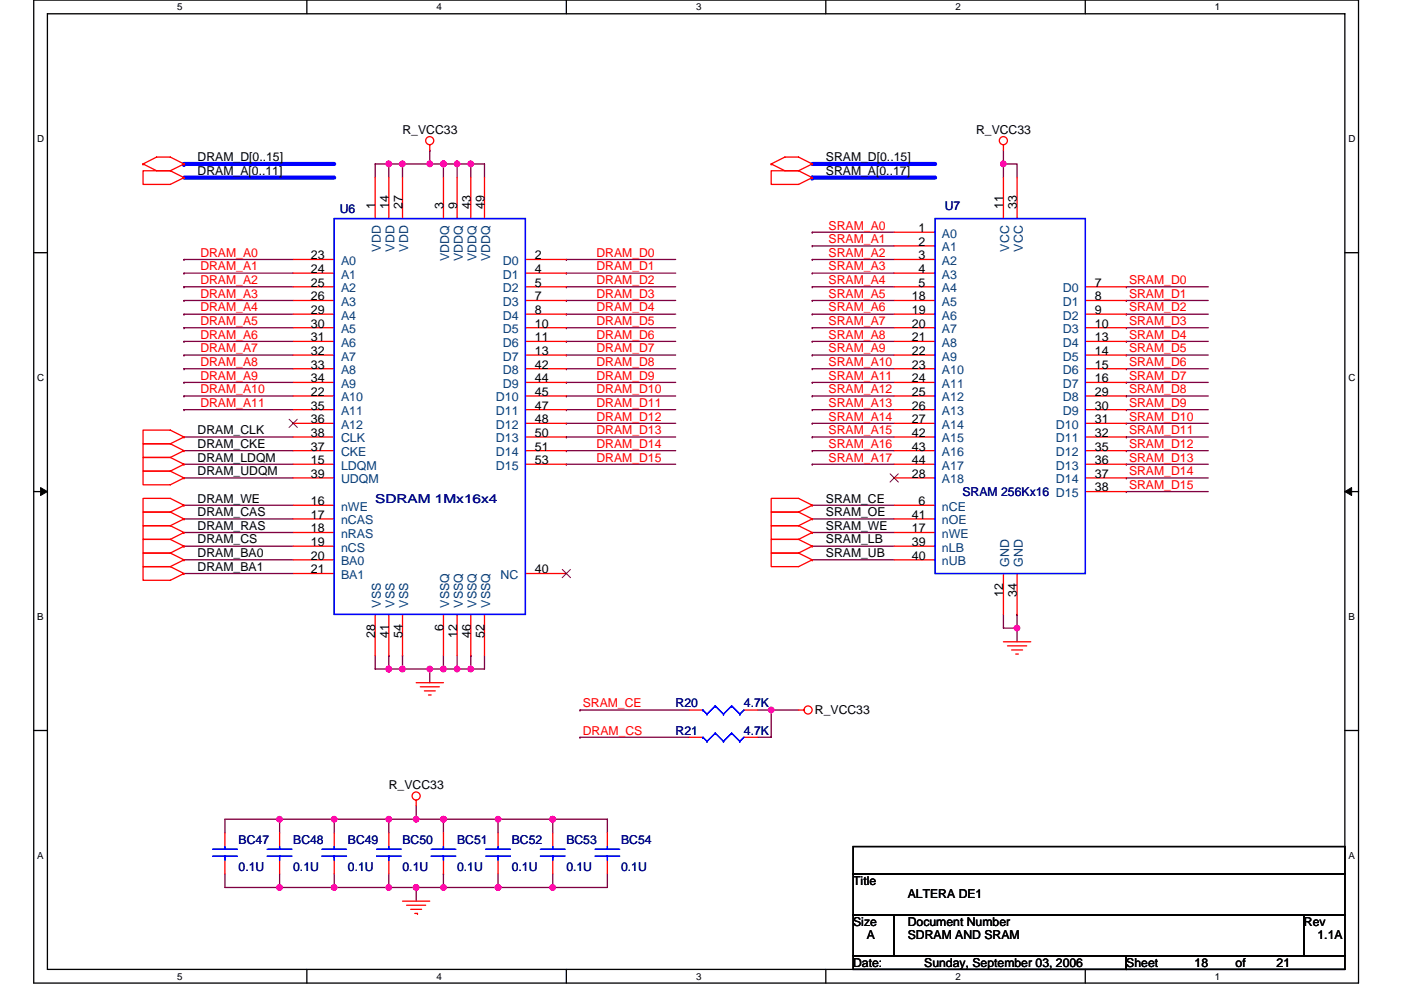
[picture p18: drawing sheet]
<svg xmlns="http://www.w3.org/2000/svg" width="297mm" height="210mm" viewBox="0 0 297 210" stroke-linecap="round" stroke-linejoin="round" font-family="sans-serif">
<defs><g id="words">
<g font-size="2.6">
<text x="85.3" y="28.4">R_VCC33</text>
<text x="206.9" y="28.4">R_VCC33</text>
<text x="41.9" y="34.2">DRAM_D[0..15]</text>
<text x="175.1" y="34.2">SRAM_D[0..15]</text>
<text x="41.9" y="37.1">DRAM_A[0..11]</text>
<text x="175.1" y="37.1">SRAM_A[0..17]</text>
<text x="79.5" y="44.3" transform="rotate(-90 79.5 44.3)">1</text>
<text x="82.4" y="44.3" transform="rotate(-90 82.4 44.3)">14</text>
<text x="85.3" y="44.3" transform="rotate(-90 85.3 44.3)">27</text>
<text x="94" y="44.3" transform="rotate(-90 94 44.3)">3</text>
<text x="96.9" y="44.3" transform="rotate(-90 96.9 44.3)">9</text>
<text x="99.8" y="44.3" transform="rotate(-90 99.8 44.3)">43</text>
<text x="102.7" y="44.3" transform="rotate(-90 102.7 44.3)">49</text>
<text x="212.7" y="44.3" transform="rotate(-90 212.7 44.3)">11</text>
<text x="215.6" y="44.3" transform="rotate(-90 215.6 44.3)">33</text>
<text x="194.8" y="49.2">1</text>
<text x="194.8" y="52.1">2</text>
<text x="65.9" y="55">23</text>
<text x="65.9" y="57.9">24</text>
<text x="113.4" y="55">2</text>
<text x="113.4" y="57.9">4</text>
<text x="194.8" y="55">3</text>
<text x="194.8" y="57.9">4</text>
<text x="65.9" y="60.8">25</text>
<text x="65.9" y="63.7">26</text>
<text x="113.4" y="60.8">5</text>
<text x="113.4" y="63.7">7</text>
<text x="193.3" y="63.7">18</text>
<text x="194.8" y="60.8">5</text>
<text x="232.2" y="60.8">7</text>
<text x="232.2" y="63.7">8</text>
<text x="65.9" y="66.6">29</text>
<text x="65.9" y="69.5">30</text>
<text x="113.4" y="66.6">8</text>
<text x="113.4" y="69.5">10</text>
<text x="193.3" y="69.5">20</text>
<text x="193.3" y="66.6">19</text>
<text x="232.2" y="66.6">9</text>
<text x="232.2" y="69.5">10</text>
<text x="65.9" y="72.4">31</text>
<text x="65.9" y="75.3">32</text>
<text x="113.4" y="72.4">11</text>
<text x="113.4" y="75.3">13</text>
<text x="193.3" y="75.3">22</text>
<text x="193.3" y="72.4">21</text>
<text x="232.2" y="72.4">13</text>
<text x="232.2" y="75.3">14</text>
<text x="65.9" y="78.2">33</text>
<text x="65.9" y="81.1">34</text>
<text x="65.9" y="84">22</text>
<text x="113.4" y="84">45</text>
<text x="113.4" y="78.2">42</text>
<text x="113.4" y="81.1">44</text>
<text x="193.3" y="78.2">23</text>
<text x="193.3" y="81.1">24</text>
<text x="193.3" y="84">25</text>
<text x="232.2" y="78.2">15</text>
<text x="232.2" y="81.1">16</text>
<text x="232.2" y="84">29</text>
<text x="65.9" y="89.8">36</text>
<text x="65.9" y="86.9">35</text>
<text x="113.4" y="86.9">47</text>
<text x="113.4" y="89.8">48</text>
<text x="193.3" y="86.9">26</text>
<text x="193.3" y="89.8">27</text>
<text x="232.2" y="89.8">31</text>
<text x="232.2" y="86.9">30</text>
<text x="41.9" y="92.1">DRAM_CLK</text>
<text x="41.9" y="95">DRAM_CKE</text>
<text x="65.9" y="95.6">37</text>
<text x="65.9" y="92.7">38</text>
<text x="113.4" y="92.7">50</text>
<text x="113.4" y="95.6">51</text>
<text x="193.3" y="92.7">42</text>
<text x="193.3" y="95.6">43</text>
<text x="232.2" y="92.7">32</text>
<text x="232.2" y="95.6">35</text>
<text x="41.9" y="97.9">DRAM_LDQM</text>
<text x="41.9" y="100.8">DRAM_UDQM</text>
<text x="65.9" y="98.4">15</text>
<text x="65.9" y="101.3">39</text>
<text x="113.4" y="98.4">53</text>
<text x="193.3" y="101.3">28</text>
<text x="193.3" y="98.4">44</text>
<text x="232.2" y="98.4">36</text>
<text x="232.2" y="101.3">37</text>
<text x="41.9" y="106.6">DRAM_WE</text>
<text x="65.9" y="107.1">16</text>
<text x="175.1" y="106.6">SRAM_CE</text>
<text x="194.8" y="107.1">6</text>
<text x="232.2" y="104.2">38</text>
<text x="41.9" y="109.5">DRAM_CAS</text>
<text x="41.9" y="112.4">DRAM_RAS</text>
<text x="65.9" y="110">17</text>
<text x="65.9" y="112.9">18</text>
<text x="175.1" y="112.4">SRAM_WE</text>
<text x="175.1" y="109.5">SRAM_OE</text>
<text x="193.3" y="112.9">17</text>
<text x="193.3" y="110">41</text>
<text x="41.9" y="118.2">DRAM_BA0</text>
<text x="41.9" y="115.3">DRAM_CS</text>
<text x="65.9" y="115.8">19</text>
<text x="65.9" y="118.7">20</text>
<text x="175.1" y="118.2">SRAM_UB</text>
<text x="175.1" y="115.3">SRAM_LB</text>
<text x="193.3" y="115.8">39</text>
<text x="193.3" y="118.7">40</text>
<text x="41.9" y="121.1">DRAM_BA1</text>
<text x="65.9" y="121.6">21</text>
<text x="113.4" y="121.6">40</text>
<text x="212.7" y="126.6" transform="rotate(-90 212.7 126.6)">12</text>
<text x="215.6" y="126.6" transform="rotate(-90 215.6 126.6)">34</text>
<text x="79.5" y="135.3" transform="rotate(-90 79.5 135.3)">28</text>
<text x="82.4" y="135.3" transform="rotate(-90 82.4 135.3)">41</text>
<text x="85.3" y="135.3" transform="rotate(-90 85.3 135.3)">54</text>
<text x="94" y="133.8" transform="rotate(-90 94 133.8)">6</text>
<text x="96.9" y="135.3" transform="rotate(-90 96.9 135.3)">12</text>
<text x="99.8" y="135.3" transform="rotate(-90 99.8 135.3)">46</text>
<text x="102.7" y="135.3" transform="rotate(-90 102.7 135.3)">52</text>
<text x="172.8" y="151.5">R_VCC33</text>
<text x="82.4" y="167.4">R_VCC33</text>
<text x="180.9" y="187.7">Title</text>
<text x="192.5" y="190.6">ALTERA DE1</text>
<text x="180.9" y="196.4">Size</text>
<text x="192.5" y="196.4">Document Number</text>
<text x="276.5" y="196.4">Rev</text>
<text x="183.8" y="199.3">A</text>
<text x="192.5" y="199.3">SDRAM AND SRAM</text>
<text x="279.3" y="199.3">1.1A</text>
<text x="180.9" y="205">Date:</text>
<text x="196" y="205">Sunday, September 03, 2006</text>
<text x="238.8" y="205">Sheet</text>
<text x="253.3" y="205">18</text>
<text x="262" y="205">of</text>
<text x="270.7" y="205">21</text>
</g>
<g font-size="2.6" fill="#000080">
<text x="72" y="45.2">U6</text>
<text x="200.3" y="44.6">U7</text>
<text x="79.5" y="106.6">SDRAM 1Mx16x4</text>
<text x="204.1" y="105.2">SRAM 256Kx16 D15</text>
<text x="143.3" y="150">R20</text>
<text x="143.3" y="155.8">R21</text>
<text x="157.7" y="150">4.7K</text>
<text x="157.7" y="155.8">4.7K</text>
<text x="50.6" y="179">BC47</text>
<text x="62.2" y="179">BC48</text>
<text x="73.8" y="179">BC49</text>
<text x="85.3" y="179">BC50</text>
<text x="96.9" y="179">BC51</text>
<text x="108.5" y="179">BC52</text>
<text x="120.1" y="179">BC53</text>
<text x="131.7" y="179">BC54</text>
<text x="50.6" y="184.8">0.1U</text>
<text x="62.2" y="184.8">0.1U</text>
<text x="73.8" y="184.8">0.1U</text>
<text x="85.3" y="184.8">0.1U</text>
<text x="96.9" y="184.8">0.1U</text>
<text x="108.5" y="184.8">0.1U</text>
<text x="120.1" y="184.8">0.1U</text>
<text x="131.7" y="184.8">0.1U</text>
</g>
<g font-size="2.6" fill="#004080">
<text x="80.7" y="53.4" transform="rotate(-90 80.7 53.4)">VDD</text>
<text x="83.6" y="53.4" transform="rotate(-90 83.6 53.4)">VDD</text>
<text x="86.5" y="53.4" transform="rotate(-90 86.5 53.4)">VDD</text>
<text x="199.7" y="50.4">A0</text>
<text x="199.7" y="53.3">A1</text>
<text x="213.9" y="53.4" transform="rotate(-90 213.9 53.4)">VCC</text>
<text x="216.8" y="53.4" transform="rotate(-90 216.8 53.4)">VCC</text>
<text x="72.3" y="56.2">A0</text>
<text x="72.3" y="59.1">A1</text>
<text x="95.2" y="55.4" transform="rotate(-90 95.2 55.4)">VDDQ</text>
<text x="98.1" y="55.4" transform="rotate(-90 98.1 55.4)">VDDQ</text>
<text x="101" y="55.4" transform="rotate(-90 101 55.4)">VDDQ</text>
<text x="103.9" y="55.4" transform="rotate(-90 103.9 55.4)">VDDQ</text>
<text x="106.6" y="56.2">D0</text>
<text x="106.6" y="59.1">D1</text>
<text x="199.7" y="56.2">A2</text>
<text x="199.7" y="59.1">A3</text>
<text x="72.3" y="62">A2</text>
<text x="72.3" y="64.9">A3</text>
<text x="106.6" y="62">D2</text>
<text x="106.6" y="64.9">D3</text>
<text x="199.7" y="62">A4</text>
<text x="199.7" y="64.9">A5</text>
<text x="225.3" y="62">D0</text>
<text x="225.3" y="64.9">D1</text>
<text x="72.3" y="67.8">A4</text>
<text x="72.3" y="70.7">A5</text>
<text x="106.6" y="67.8">D4</text>
<text x="106.6" y="70.7">D5</text>
<text x="199.7" y="70.7">A7</text>
<text x="199.7" y="67.8">A6</text>
<text x="225.3" y="67.8">D2</text>
<text x="225.3" y="70.7">D3</text>
<text x="72.3" y="73.6">A6</text>
<text x="72.3" y="76.5">A7</text>
<text x="106.6" y="73.6">D6</text>
<text x="106.6" y="76.5">D7</text>
<text x="199.7" y="76.5">A9</text>
<text x="199.7" y="73.6">A8</text>
<text x="225.3" y="73.6">D4</text>
<text x="225.3" y="76.5">D5</text>
<text x="72.3" y="79.4">A8</text>
<text x="72.3" y="82.3">A9</text>
<text x="106.6" y="79.4">D8</text>
<text x="106.6" y="82.3">D9</text>
<text x="199.7" y="79.4">A10</text>
<text x="199.7" y="82.3">A11</text>
<text x="225.3" y="79.4">D6</text>
<text x="225.3" y="82.3">D7</text>
<text x="72.3" y="85.2">A10</text>
<text x="72.3" y="88.1">A11</text>
<text x="105.1" y="85.2">D10</text>
<text x="105.1" y="88.1">D11</text>
<text x="199.7" y="85.2">A12</text>
<text x="199.7" y="88.1">A13</text>
<text x="225.3" y="85.2">D8</text>
<text x="225.3" y="88.1">D9</text>
<text x="72.3" y="93.9">CLK</text>
<text x="72.3" y="91">A12</text>
<text x="105.1" y="91">D12</text>
<text x="105.1" y="93.9">D13</text>
<text x="199.7" y="91">A14</text>
<text x="199.7" y="93.9">A15</text>
<text x="223.9" y="91">D10</text>
<text x="223.9" y="93.9">D11</text>
<text x="72.3" y="99.6">LDQM</text>
<text x="72.3" y="96.8">CKE</text>
<text x="105.1" y="96.8">D14</text>
<text x="105.1" y="99.6">D15</text>
<text x="199.7" y="96.8">A16</text>
<text x="199.7" y="99.6">A17</text>
<text x="223.9" y="96.8">D12</text>
<text x="223.9" y="99.6">D13</text>
<text x="72.3" y="102.5">UDQM</text>
<text x="199.7" y="102.5">A18</text>
<text x="223.9" y="102.5">D14</text>
<text x="72.3" y="111.2">nCAS</text>
<text x="72.3" y="108.3">nWE</text>
<text x="199.7" y="108.3">nCE</text>
<text x="199.7" y="111.2">nOE</text>
<text x="72.3" y="114.1">nRAS</text>
<text x="72.3" y="117">nCS</text>
<text x="72.3" y="119.9">BA0</text>
<text x="199.7" y="114.1">nWE</text>
<text x="199.7" y="117">nLB</text>
<text x="199.7" y="119.9">nUB</text>
<text x="72.3" y="122.8">BA1</text>
<text x="106.1" y="122.8">NC</text>
<text x="213.9" y="120.2" transform="rotate(-90 213.9 120.2)">GND</text>
<text x="216.8" y="120.2" transform="rotate(-90 216.8 120.2)">GND</text>
<text x="80.7" y="128.9" transform="rotate(-90 80.7 128.9)">VSS</text>
<text x="83.6" y="128.9" transform="rotate(-90 83.6 128.9)">VSS</text>
<text x="86.5" y="128.9" transform="rotate(-90 86.5 128.9)">VSS</text>
<text x="95.2" y="128.9" transform="rotate(-90 95.2 128.9)">VSSQ</text>
<text x="98.1" y="128.9" transform="rotate(-90 98.1 128.9)">VSSQ</text>
<text x="101" y="128.9" transform="rotate(-90 101 128.9)">VSSQ</text>
<text x="103.9" y="128.9" transform="rotate(-90 103.9 128.9)">VSSQ</text>
</g>
<g font-size="2.6" fill="#f00">
<text x="175.7" y="48.7">SRAM_A0</text>
<text x="175.7" y="51.6">SRAM_A1</text>
<text x="42.5" y="54.5">DRAM_A0</text>
<text x="42.5" y="57.4">DRAM_A1</text>
<text x="126.4" y="54.5">DRAM_D0</text>
<text x="126.4" y="57.4">DRAM_D1</text>
<text x="175.7" y="57.4">SRAM_A3</text>
<text x="175.7" y="54.5">SRAM_A2</text>
<text x="42.5" y="63.2">DRAM_A3</text>
<text x="42.5" y="60.3">DRAM_A2</text>
<text x="126.4" y="63.2">DRAM_D3</text>
<text x="126.4" y="60.3">DRAM_D2</text>
<text x="175.7" y="60.3">SRAM_A4</text>
<text x="175.7" y="63.2">SRAM_A5</text>
<text x="239.4" y="60.3">SRAM_D0</text>
<text x="239.4" y="63.2">SRAM_D1</text>
<text x="42.5" y="68.9">DRAM_A5</text>
<text x="42.5" y="66.1">DRAM_A4</text>
<text x="42.5" y="71.8">DRAM_A6</text>
<text x="126.4" y="68.9">DRAM_D5</text>
<text x="126.4" y="71.8">DRAM_D6</text>
<text x="126.4" y="66.1">DRAM_D4</text>
<text x="175.7" y="68.9">SRAM_A7</text>
<text x="175.7" y="66.1">SRAM_A6</text>
<text x="175.7" y="71.8">SRAM_A8</text>
<text x="239.4" y="66.1">SRAM_D2</text>
<text x="239.4" y="68.9">SRAM_D3</text>
<text x="239.4" y="71.8">SRAM_D4</text>
<text x="42.5" y="74.7">DRAM_A7</text>
<text x="42.5" y="77.6">DRAM_A8</text>
<text x="126.4" y="74.7">DRAM_D7</text>
<text x="126.4" y="77.6">DRAM_D8</text>
<text x="175.7" y="74.7">SRAM_A9</text>
<text x="175.7" y="77.6">SRAM_A10</text>
<text x="239.4" y="74.7">SRAM_D5</text>
<text x="239.4" y="77.6">SRAM_D6</text>
<text x="42.5" y="83.4">DRAM_A10</text>
<text x="42.5" y="80.5">DRAM_A9</text>
<text x="126.4" y="80.5">DRAM_D9</text>
<text x="126.4" y="83.4">DRAM_D10</text>
<text x="175.7" y="83.4">SRAM_A12</text>
<text x="175.7" y="80.5">SRAM_A11</text>
<text x="239.4" y="80.5">SRAM_D7</text>
<text x="239.4" y="83.4">SRAM_D8</text>
<text x="42.5" y="86.3">DRAM_A11</text>
<text x="126.4" y="86.3">DRAM_D11</text>
<text x="126.4" y="89.2">DRAM_D12</text>
<text x="175.7" y="89.2">SRAM_A14</text>
<text x="175.7" y="86.3">SRAM_A13</text>
<text x="239.4" y="86.3">SRAM_D9</text>
<text x="239.4" y="89.2">SRAM_D10</text>
<text x="126.4" y="92.1">DRAM_D13</text>
<text x="126.4" y="95">DRAM_D14</text>
<text x="175.7" y="95">SRAM_A16</text>
<text x="175.7" y="92.1">SRAM_A15</text>
<text x="239.4" y="92.1">SRAM_D11</text>
<text x="239.4" y="95">SRAM_D12</text>
<text x="126.4" y="97.9">DRAM_D15</text>
<text x="175.7" y="97.9">SRAM_A17</text>
<text x="239.4" y="97.9">SRAM_D13</text>
<text x="239.4" y="100.8">SRAM_D14</text>
<text x="239.4" y="103.7">SRAM_D15</text>
<text x="123.5" y="150">SRAM_CE</text>
<text x="123.5" y="155.8">DRAM_CS</text>
</g>
<g font-size="2.1">
<text x="37.5" y="2.2">5</text>
<text x="92.6" y="2.2">4</text>
<text x="147.6" y="2.2">3</text>
<text x="202.6" y="2.2">2</text>
<text x="257.6" y="2.2">1</text>
<text x="7.9" y="30.1">D</text>
<text x="285.9" y="30.1">D</text>
<text x="7.9" y="80.8">C</text>
<text x="285.9" y="80.8">C</text>
<text x="7.9" y="131.4">B</text>
<text x="285.9" y="131.4">B</text>
<text x="7.9" y="182.1">A</text>
<text x="285.9" y="182.1">A</text>
<text x="37.5" y="207.8">5</text>
<text x="92.6" y="207.8">4</text>
<text x="147.6" y="207.8">3</text>
<text x="202.6" y="207.8">2</text>
<text x="257.6" y="207.8">1</text>
</g>
</g></defs>
<path d="M7.2 0h280.8v208.5h-280.8zM10.1 2.9h275v202.7h-275z" fill="none" stroke="#000" stroke-width=".28"/>
<g fill="#fff">
<path d="M37.5 .3h1.2v2.3h-1.2z"/>
<path d="M37.5 205.9h1.2v2.3h-1.2z"/>
</g>
<path d="M65.1 0v2.9M65.1 205.6v2.9" fill="none" stroke="#000" stroke-width=".28"/>
<g fill="#fff">
<path d="M92.6 .3h1.1v2.3h-1.1z"/>
<path d="M92.6 205.9h1.1v2.3h-1.1z"/>
</g>
<path d="M120.1 0v2.9M120.1 205.6v2.9" fill="none" stroke="#000" stroke-width=".28"/>
<g fill="#fff">
<path d="M147.6 .3h1.1v2.3h-1.1z"/>
<path d="M147.6 205.9h1.1v2.3h-1.1z"/>
</g>
<path d="M175.1 0v2.9M175.1 205.6v2.9" fill="none" stroke="#000" stroke-width=".28"/>
<g fill="#fff">
<path d="M202.6 .3h1.1v2.3h-1.1z"/>
<path d="M202.6 205.9h1.1v2.3h-1.1z"/>
</g>
<path d="M230.1 0v2.9M230.1 205.6v2.9" fill="none" stroke="#000" stroke-width=".28"/>
<g fill="#fff">
<path d="M257.6 .3h1.2v2.3h-1.2z"/>
<path d="M257.6 205.9h1.2v2.3h-1.2z"/>
<path d="M7.9 28.3h1.5v2.3h-1.5z"/>
<path d="M285.9 28.3h1.5v2.3h-1.5z"/>
<path d="M7.9 78.9h1.5v2.3h-1.5z"/>
<path d="M285.9 78.9h1.5v2.3h-1.5z"/>
</g>
<path d="M7.2 53.6h2.9M285.1 53.6h2.9" fill="none" stroke="#000" stroke-width=".28"/>
<g fill="#fff">
<path d="M7.9 129.6h1.4v2.3h-1.4z"/>
<path d="M285.9 129.6h1.3v2.3h-1.3z"/>
</g>
<path d="M7.2 104.3h2.9M285.1 104.3h2.9" fill="none" stroke="#000" stroke-width=".28"/>
<path d="M8.6 103.4l1.5 .9-1.5 .8zM285.1 104.3l1.5-.9v1.7z" fill="#000" stroke="#000" stroke-width=".21"/>
<g fill="#fff">
<path d="M7.9 180.3h1.4v2.3h-1.4z"/>
<path d="M285.9 180.3h1.4v2.3h-1.4z"/>
</g>
<path d="M7.2 154.9h2.9M285.1 154.9h2.9M180.9 179.6h104.2v5.7h-104.2zM180.9 185.3h104.2v8.7h-104.2zM180.9 194h8.7v8.7h-8.7zM189.6 194h86.9v8.7h-86.9zM276.5 194h8.6v8.7h-8.6zM180.9 202.7h57.9v2.9h-57.9zM238.8 202.7h46.3v2.9h-46.3z" fill="none" stroke="#000" stroke-width=".28"/>
<path d="M39 37.7h31.9M39 34.8h.1M39 34.8h31.9M172.2 34.8h26.1M172.2 37.7h.1M172.2 37.7h26.1" fill="none" stroke="#00f" stroke-width=".87"/>
<g fill="none" stroke="#800040" stroke-width=".28">
<path d="M82.4 34.8h-2.9v2.9M82.4 34.8v2.9M82.4 34.8h.1M82.4 34.8h2.9M85.3 34.8h.1M85.3 34.8h5.8M85.3 34.8v2.9M91.1 34.8h11.6v2.9M91.1 34.8h.1M91.1 31.9h.1M91.1 31.9v2.9M94 34.8v2.9"/>
<path d="M94 34.8h.1M96.9 34.8v2.9M96.9 34.8h.1M99.8 34.8v2.9M99.8 34.8h.1M212.7 34.8h2.9v2.9M212.7 34.8h.1M212.7 31.9v5.8M39 55h.1M39 57.9h.1M39 55h23.2M39 57.9h23.2"/>
<path d="M120.1 55h.1M120.1 57.9h.1M120.1 55h23.2M120.1 57.9h23.2M172.2 57.9h.1M172.2 49.3h.1M172.2 52.2h.1M172.2 55h.1M172.2 55h17.4M172.2 57.9h17.4M172.2 49.3h17.4M172.2 52.2h17.4"/>
<path d="M39 63.7h.1M39 60.8h.1M39 69.5h.1M39 66.6h.1M39 75.3h.1M39 72.4h.1M39 78.2h.1M39 69.5h23.2M39 63.7h23.2M39 60.8h23.2M39 75.3h23.2M39 72.4h23.2"/>
<path d="M39 66.6h23.2M39 78.2h23.2M120.1 69.5h.1M120.1 75.3h.1M120.1 72.4h.1M120.1 63.7h.1M120.1 60.8h.1M120.1 66.6h.1M120.1 78.2h.1M120.1 69.5h23.2M120.1 63.7h23.2M120.1 60.8h23.2"/>
<path d="M120.1 75.3h23.2M120.1 72.4h23.2M120.1 66.6h23.2M120.1 78.2h23.2M172.2 60.8h.1M172.2 69.5h.1M172.2 63.7h.1M172.2 66.6h.1M172.2 72.4h.1M172.2 75.3h.1M172.2 78.2h.1M172.2 69.5h17.4"/>
<path d="M172.2 63.7h17.4M172.2 60.8h17.4M172.2 75.3h17.4M172.2 72.4h17.4M172.2 66.6h17.4M172.2 78.2h17.4M238.8 60.8h.1M238.8 63.7h.1M238.8 66.6h.1M238.8 69.5h.1M238.8 72.4h.1M238.8 75.3h.1"/>
<path d="M238.8 78.2h.1M238.8 69.5h17.4M238.8 63.7h17.4M238.8 60.8h17.4M238.8 75.3h17.4M238.8 72.4h17.4M238.8 66.6h17.4M238.8 78.2h17.4M39 98.5h23.2M39 92.7h23.2M39 95.6h23.2M39 84h.1"/>
<path d="M39 86.9h.1M39 81.1h.1M39 84h23.2M39 86.9h23.2M39 81.1h23.2M120.1 98.5h.1M120.1 86.9h.1M120.1 81.1h.1M120.1 84h.1M120.1 92.7h.1M120.1 95.6h.1M120.1 89.8h.1"/>
<path d="M120.1 84h23.2M120.1 98.5h23.2M120.1 86.9h23.2M120.1 81.1h23.2M120.1 92.7h23.2M120.1 95.6h23.2M120.1 89.8h23.2M172.2 89.8h.1M172.2 95.6h.1M172.2 92.7h.1M172.2 98.5h.1M172.2 86.9h.1"/>
<path d="M172.2 84h.1M172.2 81.1h.1M172.2 84h17.4M172.2 98.5h17.4M172.2 86.9h17.4M172.2 81.1h17.4M172.2 92.7h17.4M172.2 95.6h17.4M172.2 89.8h17.4M238.8 81.1h.1M238.8 92.7h.1M238.8 95.6h.1"/>
<path d="M238.8 98.5h.1M238.8 86.9h.1M238.8 89.8h.1M238.8 84h.1M238.8 84h17.4M238.8 98.5h17.4M238.8 86.9h17.4M238.8 81.1h17.4M238.8 92.7h17.4M238.8 95.6h17.4M238.8 89.8h17.4M39 101.4h23.2"/>
<path d="M39 118.7h23.2M39 107.2h23.2M39 110.1h23.2M39 112.9h23.2M39 115.8h.1M39 115.8h23.2M172.2 112.9h17.4M172.2 107.2h17.4M172.2 110.1h17.4M172.2 118.7h17.4M172.2 115.8h17.4M238.8 104.3h.1"/>
<path d="M238.8 101.4h.1M238.8 104.3h17.4M238.8 101.4h17.4M39 121.6h23.2M79.5 139v2.9h2.9M82.4 139h.1M82.4 139v2.9M85.3 139h.1M85.3 139v2.9M94 139v2.9M96.9 139v2.9M99.8 139h.1"/>
<path d="M99.8 139v2.9M102.7 139v2.9h-2.9M212.7 130.3v2.9h2.9M215.6 130.3h.1M215.6 133.2v2.9M215.6 130.3v2.9M82.4 141.9h.1M82.4 141.9h2.9M85.3 141.9h5.8M91.1 141.9h2.9M91.1 141.9h.1M91.1 141.9v2.9"/>
<path d="M94 141.9h5.8M94 141.9h.1M123 150.6h.1M123 156.4h.1M123 150.6h23.2M123 156.4h23.2M160.6 150.6h2.9M163.5 150.6v5.8h-2.9M163.5 150.6h.1M163.5 150.6h5.8M59.3 173.8v2.9M59.3 173.8h-11.6v2.9"/>
<path d="M59.3 173.8h.1M59.3 173.8h11.6M70.9 173.8v2.9M70.9 173.8h11.5M82.4 173.8v2.9M82.4 173.8h.1M82.4 173.8h11.6M88.2 170.9v2.9M94 173.8h.1M94 173.8h11.6M94 173.8v2.9M105.6 173.8v2.9"/>
<path d="M105.6 173.8h23.2v2.9M105.6 173.8h.1M117.2 173.8v2.9M117.2 173.8h.1M47.7 185.3v2.9h11.6M59.3 185.3v2.9M59.3 188.2h.1M59.3 188.2h57.9M70.9 185.3v2.9M70.9 188.2h.1M82.4 185.3v2.9M88.2 188.2h.1"/>
<path d="M88.2 188.2v2.9M94 185.3h.1M94 188.2h.1M94 185.3v2.9M105.6 185.3v2.9M105.6 188.2h.1M117.2 185.3v2.9M117.2 188.2h.1M128.8 185.3v2.9h-11.6"/>
</g>
<g fill="#f0f" stroke="#f0f" stroke-width=".28">
<circle cx="94" cy="188.2" r=".57"/>
<circle cx="94" cy="173.8" r=".57"/>
<circle cx="70.8" cy="173.8" r=".57"/>
<circle cx="59.3" cy="173.8" r=".57"/>
<circle cx="117.2" cy="173.8" r=".57"/>
<circle cx="163.5" cy="150.6" r=".57"/>
<circle cx="99.8" cy="141.9" r=".57"/>
<circle cx="96.9" cy="141.9" r=".57"/>
<circle cx="94" cy="141.9" r=".57"/>
<circle cx="82.4" cy="141.9" r=".57"/>
<circle cx="85.3" cy="141.9" r=".57"/>
<circle cx="91.1" cy="141.9" r=".57"/>
<circle cx="99.8" cy="34.8" r=".57"/>
<circle cx="85.3" cy="34.8" r=".57"/>
<circle cx="94" cy="34.8" r=".57"/>
<circle cx="91.1" cy="34.8" r=".57"/>
<circle cx="88.2" cy="173.8" r=".57"/>
<circle cx="105.6" cy="173.8" r=".57"/>
<circle cx="82.4" cy="173.8" r=".57"/>
<circle cx="215.6" cy="133.2" r=".57"/>
<circle cx="212.7" cy="34.8" r=".57"/>
<circle cx="82.4" cy="34.8" r=".57"/>
<circle cx="96.9" cy="34.8" r=".57"/>
<circle cx="105.6" cy="188.2" r=".57"/>
<circle cx="117.2" cy="188.2" r=".57"/>
<circle cx="70.8" cy="188.2" r=".57"/>
<circle cx="82.4" cy="188.2" r=".57"/>
<circle cx="88.2" cy="188.2" r=".57"/>
<circle cx="59.3" cy="188.2" r=".57"/>
</g>
<g fill="none" stroke="#f00" stroke-width=".28">
<path d="M30.3 34.8l2.9 1.4h2.9M30.3 34.8h.1M30.3 34.8l2.9-1.5h2.9l2.9 1.5M36.1 36.2h-5.8v2.9h5.8l2.9-1.4M36.1 36.2l2.9 1.5M39 37.7h.1M39 34.8h.1M39 34.8l-2.9 1.4M79.5 37.7v8.7M82.4 37.7v8.7M85.3 37.7v8.7M91.1 30.7v1.2"/>
<path d="M94 37.7v8.7M96.9 37.7v8.7M99.8 37.7v8.7M102.7 37.7v8.7M163.5 34.8l2.9 1.4h2.9M163.5 34.8h.1M163.5 34.8l2.9-1.5h2.9l2.9 1.5M169.3 36.2h-5.8v2.9h5.8l2.9-1.4M169.3 36.2l2.9 1.5M172.2 37.7h.1M172.2 34.8h.1M172.2 34.8l-2.9 1.4"/>
<path d="M212.7 30.7v1.2M212.7 37.7v8.7M215.6 37.7v8.7M62.2 55h8.7M62.2 57.9h8.7M111.4 55h8.7M111.4 57.9h8.7M189.6 55h8.7M189.6 57.9h8.7M189.6 49.3h8.7M189.6 52.2h8.7M62.2 60.8h8.7"/>
<path d="M62.2 63.7h8.7M62.2 66.6h8.7M62.2 69.5h8.7M62.2 72.4h8.7M62.2 75.3h8.7M62.2 78.2h8.7M111.4 60.8h8.7M111.4 63.7h8.7M111.4 66.6h8.7M111.4 69.5h8.7M111.4 72.4h8.7M111.4 75.3h8.7"/>
<path d="M111.4 78.2h8.7M189.6 60.8h8.7M189.6 63.7h8.7M189.6 66.6h8.7M189.6 69.5h8.7M189.6 72.4h8.7M189.6 75.3h8.7M189.6 78.2h8.7M230.1 60.8h8.7M230.1 63.7h8.7M230.1 66.6h8.7M230.1 69.5h8.7"/>
<path d="M230.1 72.4h8.7M230.1 75.3h8.7M230.1 78.2h8.7M36.1 97h-5.8v2.9h5.8M36.1 99.9h-5.8v2.9h5.8l2.9-1.4M36.1 94.1h-5.8v2.9h5.8M36.1 97l2.9 1.5M36.1 99.9l2.9 1.5M36.1 94.1l2.9 1.5M39 98.5h.1M39 92.7l-2.9-1.5h-5.8v2.9h5.8M39 92.7h.1"/>
<path d="M39 95.6h.1M39 98.5l-2.9 1.4M39 92.7l-2.9 1.4M39 95.6l-2.9 1.4M62.2 81.1h8.7M62.2 98.5h8.7M62.2 95.6h8.7M62.2 92.7h8.7M62.2 84h8.7M62.2 86.9h8.7M62.2 89.8h8.7M111.4 81.1h8.7"/>
<path d="M111.4 98.5h8.7M111.4 95.6h8.7M111.4 92.7h8.7M111.4 84h8.7M111.4 86.9h8.7M111.4 89.8h8.7M189.6 81.1h8.7M189.6 98.5h8.7M189.6 95.6h8.7M189.6 92.7h8.7M189.6 84h8.7M189.6 86.9h8.7"/>
<path d="M189.6 89.8h8.7M230.1 81.1h8.7M230.1 98.5h8.7M230.1 95.6h8.7M230.1 92.7h8.7M230.1 84h8.7M230.1 86.9h8.7M230.1 89.8h8.7M36.1 117.3h-5.8v2.9h5.8M36.1 108.6h-5.8v2.9h5.8M36.1 111.5h-5.8v2.9h5.8M36.1 114.4h-5.8v2.9h5.8"/>
<path d="M36.1 117.3l2.9 1.4M36.1 108.6l2.9 1.5M36.1 111.5l2.9 1.4M36.1 114.4l2.9 1.4M39 101.4h.1M39 118.7h.1M39 107.2l-2.9-1.5h-5.8v2.9h5.8M39 107.2h.1M39 110.1h.1M39 112.9h.1M39 115.8h.1M39 118.7l-2.9 1.5"/>
<path d="M39 107.2l-2.9 1.4M39 110.1l-2.9 1.4M39 112.9l-2.9 1.5M39 115.8l-2.9 1.5M62.2 110.1h8.7M62.2 112.9h8.7M62.2 107.2h8.7M62.2 115.8h8.7M62.2 101.4h8.7M62.2 118.7h8.7M169.3 111.5h-5.8v2.9h5.8M169.3 108.6h-5.8v2.9h5.8"/>
<path d="M169.3 117.3h-5.8v2.9h5.8l2.9-1.5M169.3 114.4h-5.8v2.9h5.8M169.3 111.5l2.9 1.4M169.3 108.6l2.9 1.5M169.3 117.3l2.9 1.4M169.3 114.4l2.9 1.4M172.2 112.9h.1M172.2 107.2l-2.9-1.5h-5.8v2.9h5.8M172.2 107.2h.1M172.2 110.1h.1M172.2 118.7h.1M172.2 115.8h.1"/>
<path d="M172.2 112.9l-2.9 1.5M172.2 107.2l-2.9 1.4M172.2 110.1l-2.9 1.4M172.2 115.8l-2.9 1.5M189.6 110.1h8.7M189.6 112.9h8.7M189.6 107.2h8.7M189.6 115.8h8.7M189.6 101.4h8.7M189.6 118.7h8.7M230.1 101.4h8.7M230.1 104.3h8.7"/>
<path d="M36.1 120.2h-5.8v2.9h5.8l2.9-1.5M36.1 120.2l2.9 1.4M39 121.6h.1M62.2 121.6h8.7M79.5 130.3v8.7M82.4 130.3v8.7M85.3 130.3v8.7M94 130.3v8.7M96.9 130.3v8.7M99.8 130.3v8.7M102.7 130.3v8.7M111.4 121.6h8.7"/>
<path d="M212.7 136.1h5.8M212.7 121.6v8.7M213.6 137h4.1M214.5 137.9h2.3M215.3 138.7h.6M215.6 121.6v8.7M88.2 144.8h5.8M89.1 145.7h4.1M90 146.5h2.3M90.8 147.4h.6M146.2 150.6h2.8M146.2 156.4h2.8"/>
<path d="M157.7 150.6h2.9M157.7 156.4h2.9M169.3 150.6h1.2M47.7 176.7v2.9M59.3 176.7v2.9M70.9 176.7v2.9M82.4 176.7v2.9M88.2 169.7v1.2M94 176.7v2.9M105.6 176.7v2.9M117.2 176.7v2.9M128.8 176.7v2.9"/>
<path d="M47.7 182.5v2.8M59.3 182.5v2.8M70.9 182.5v2.8M82.4 182.5v2.8M85.3 191.1h5.8M86.2 192h4.1M87.1 192.9h2.3M87.9 193.7h.6M88.5 193.7h.1M94 182.5v2.8M105.6 182.5v2.8M117.2 182.5v2.8"/>
<path d="M128.8 182.5v2.8"/>
<circle cx="91.1" cy="29.8" r=".86"/>
<circle cx="212.7" cy="29.8" r=".86"/>
<circle cx="171.3" cy="150.6" r=".86"/>
<circle cx="88.2" cy="168.8" r=".86"/>
</g>
<g fill="none" stroke="#00f" stroke-width=".28">
<path d="M70.9 46.4h40.5v83.9h-40.5zM198.3 46.4h31.8v75.2h-31.8zM149 150.6h.1M149 156.4h.1M149 150.6l.9 .9M149 156.4l.9 .8M149.9 151.5h.1M149.9 157.2h.1M151.7 149.7h.1M151.7 155.5h.1M151.7 149.7l1.7 1.8M151.7 149.7l-1.8 1.8"/>
<path d="M151.7 155.5l1.7 1.7M151.7 155.5l-1.8 1.7M153.4 151.5h.1M153.4 157.2h.1M155.1 149.7h.1M155.1 155.5h.1M155.1 149.7l1.8 1.8M155.1 149.7l-1.7 1.8M155.1 155.5l1.8 1.7M155.1 155.5l-1.7 1.7M156.9 151.5h.1M156.9 157.2h.1"/>
<path d="M157.7 150.6l-.8 .9M157.7 156.4l-.8 .8M47.7 179.6v.5M59.3 179.6v.5M70.9 179.6v.5M82.4 179.6v.5M94 179.6v.5M105.6 179.6v.5M117.2 179.6v.5M128.8 179.6v.5M45.1 181.6h5.2M45.1 180.1h5.2"/>
<path d="M47.7 181.6h.1M47.7 181.6v.9M56.7 181.6h5.2M56.7 180.1h5.2M59.3 181.6h.1M59.3 181.6v.9M68.3 181.6h5.2M68.3 180.1h5.2M70.9 181.6h.1M70.9 181.6v.9M79.8 181.6h5.2M79.8 180.1h5.2"/>
<path d="M82.4 181.6h.1M82.4 181.6v.9M91.4 181.6h5.2M91.4 180.1h5.2M94 181.6h.1M94 181.6v.9M103 181.6h5.2M103 180.1h5.2M105.6 181.6h.1M105.6 181.6v.9M114.6 181.6h5.2M114.6 180.1h5.2"/>
<path d="M117.2 181.6h.1M117.2 181.6v.9M126.2 181.6h5.2M126.2 180.1h5.2M128.8 181.6h.1M128.8 181.6v.9"/>
</g>
<path d="M61.3 88.9l1.8 1.8M63 88.9l-1.7 1.8M188.7 100.5l1.8 1.8M190.5 100.5l-1.8 1.8M119.2 120.8l1.8 1.7M120.9 120.8l-1.7 1.7" fill="none" stroke="#804000" stroke-width=".21"/>
<use href="#words"/>
</svg>
